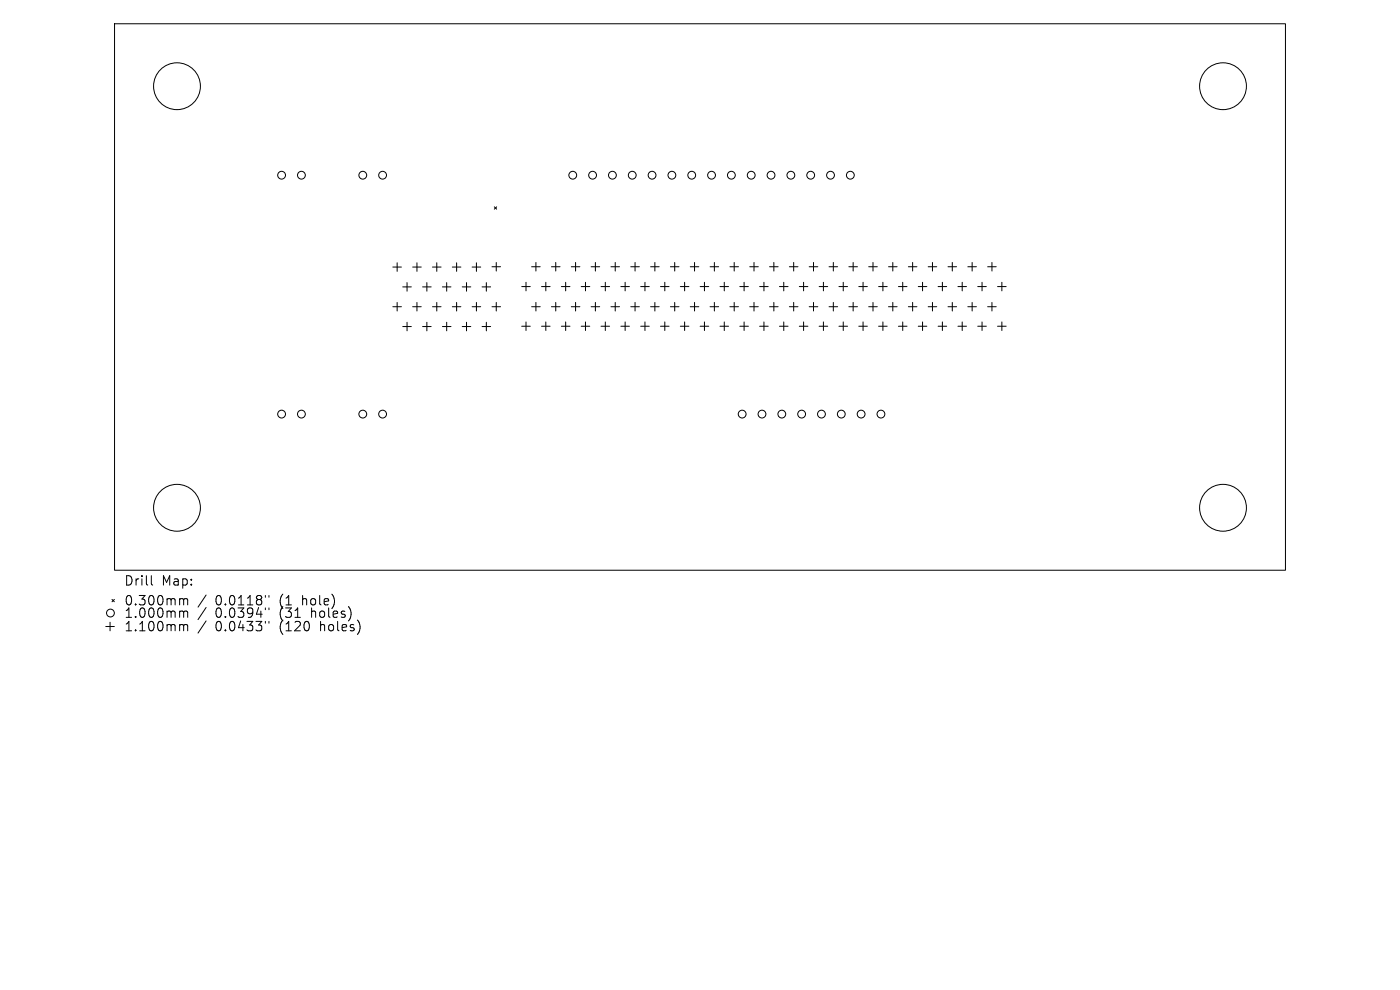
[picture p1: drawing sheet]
<svg xmlns="http://www.w3.org/2000/svg" width="297mm" height="210mm" viewBox="0 0 297 210" stroke-linecap="round" stroke-linejoin="round" font-family="sans-serif">
<defs><g id="words">
<g font-size="2.8">
<text x="26.3" y="124.5">Drill</text>
<text x="34.3" y="124.5">Map:</text>
<text x="26.3" y="128.7">0.300mm</text>
<text x="26.3" y="131.3">1.000mm</text>
<text x="45.7" y="128.7">0.0118&quot;</text>
<text x="45.7" y="131.3">0.0394&quot;</text>
<text x="59.4" y="128.7">(1</text>
<text x="59.4" y="131.3">(31</text>
<text x="64.4" y="128.7">hole)</text>
<text x="66.3" y="131.3">holes)</text>
<text x="26.3" y="134.2">1.100mm</text>
<text x="45.7" y="134.2">0.0433&quot;</text>
<text x="59.4" y="134.2">(120</text>
<text x="68.2" y="134.2">holes)</text>
</g>
</g></defs>
<g fill="none" stroke="#000" stroke-width=".21">
<path d="M24.3 5h248.4v116h-248.4zM83.3 56.7h1.9M84.2 55.7v1.9M86.4 59.9v1.9M87.5 56.7h1.9M88.5 55.7v1.9M90.6 59.9v1.9M91.7 56.7h1.9M92.7 55.7v1.9M94.8 59.9v1.9M96 56.7h1.8M96.9 55.7v1.9"/>
<path d="M99 59.9v1.9M100.2 56.7h1.8M101.1 55.7v1.9M103.2 59.9v1.9M104.4 56.6h1.8M104.9 43.9l.5 .5M105.3 55.7v1.8M105.4 43.9l-.5 .5M111.6 59.9v1.8M112.8 56.6h1.8M113.7 55.7v1.8M115.8 59.9v1.8"/>
<path d="M117 56.6h1.8M117.9 55.7v1.8M120 59.9v1.8M121.2 56.6h1.8M122.1 55.7v1.8M124.2 59.9v1.8M125.4 56.6h1.8M126.3 55.7v1.8M128.4 59.9v1.8M129.6 56.6h1.8M130.5 55.7v1.8M132.6 59.9v1.8"/>
<path d="M133.8 56.6h1.8M134.7 55.7v1.8M136.8 59.9v1.8M138 56.6h1.8M138.9 55.7v1.8M141 59.9v1.8M142.2 56.6h1.8M143.1 55.7v1.8M145.2 59.9v1.8M146.4 56.6h1.9M147.3 55.7v1.8M149.4 59.9v1.8"/>
<path d="M150.6 56.6h1.9M151.5 55.7v1.8M153.7 59.9v1.8M154.8 56.6h1.9M155.8 55.7v1.8M157.9 59.9v1.8M159 56.6h1.9M160 55.7v1.8M162.1 59.9v1.8M163.3 56.6h1.8M164.2 55.7v1.8M166.3 59.9v1.8"/>
<path d="M167.5 56.6h1.8M168.4 55.7v1.8M170.5 59.9v1.8M171.7 56.6h1.8M172.6 55.7v1.8M174.7 59.9v1.8M175.9 56.6h1.8M176.8 55.7v1.8M178.9 59.9v1.8M180.1 56.6h1.8M181 55.7v1.8M183.1 59.9v1.8"/>
<path d="M184.3 56.6h1.8M185.2 55.7v1.8M187.3 59.9v1.8M188.5 56.6h1.8M189.4 55.7v1.8M191.5 59.9v1.8M192.7 56.6h1.8M193.6 55.7v1.8M195.7 59.9v1.8M196.9 56.6h1.8M197.8 55.7v1.8M199.9 59.9v1.8"/>
<path d="M201.1 56.6h1.8M202 55.7v1.8M204.1 59.9v1.8M205.3 56.6h1.8M206.2 55.7v1.8M208.3 59.9v1.8M209.5 56.6h1.8M210.4 55.7v1.8M212.5 59.9v1.8M83.3 65.1h1.9M84.2 64.2v1.8M85.4 60.9h1.9"/>
<path d="M85.4 69.3h1.9M86.4 68.4v1.8M87.5 65.1h1.9M88.5 64.2v1.8M89.6 60.9h1.9M89.6 69.3h1.9M90.6 68.4v1.8M91.7 65.1h1.9M92.7 64.2v1.8M93.9 60.9h1.8M93.9 69.3h1.8M94.8 68.4v1.8"/>
<path d="M96 65.1h1.8M96.9 64.2v1.8M98.1 60.9h1.8M98.1 69.3h1.8M99 68.4v1.8M100.2 65.1h1.8M101.1 64.2v1.8M102.3 60.9h1.8M102.3 69.3h1.8M103.2 68.4v1.8M104.4 65.1h1.8M105.3 64.2v1.8"/>
<path d="M110.7 60.8h1.8M110.7 69.2h1.8M111.6 68.3v1.8M112.8 65.1h1.8M113.7 64.2v1.8M114.9 60.8h1.8M114.9 69.2h1.8M115.8 68.3v1.8M117 65.1h1.8M117.9 64.2v1.8M119.1 60.8h1.8M119.1 69.2h1.8"/>
<path d="M120 68.3v1.8M121.2 65.1h1.8M122.1 64.2v1.8M123.3 60.8h1.8M123.3 69.2h1.8M124.2 68.3v1.8M125.4 65.1h1.8M126.3 64.2v1.8M127.5 60.8h1.8M127.5 69.2h1.8M128.4 68.3v1.8M129.6 65.1h1.8"/>
<path d="M130.5 64.2v1.8M131.7 60.8h1.8M131.7 69.2h1.8M132.6 68.3v1.8M133.8 65.1h1.8M134.7 64.2v1.8M135.9 60.8h1.8M135.9 69.2h1.8M136.8 68.3v1.8M138 65.1h1.8M138.9 64.2v1.8M140.1 60.8h1.8"/>
<path d="M140.1 69.2h1.8M141 68.3v1.8M142.2 65.1h1.8M143.1 64.2v1.8M144.3 60.8h1.8M144.3 69.2h1.8M145.2 68.3v1.8M146.4 65.1h1.9M147.3 64.2v1.8M148.5 60.8h1.9M148.5 69.2h1.9M149.4 68.3v1.8"/>
<path d="M150.6 65.1h1.9M151.5 64.2v1.8M152.7 60.8h1.9M152.7 69.2h1.9M153.7 68.3v1.8M154.8 65.1h1.9M155.8 64.2v1.8M156.9 60.8h1.9M156.9 69.2h1.9M157.9 68.3v1.8M159 65.1h1.9M160 64.2v1.8"/>
<path d="M161.2 60.8h1.8M161.2 69.2h1.8M162.1 68.3v1.8M163.3 65.1h1.8M164.2 64.2v1.8M165.4 60.8h1.8M165.4 69.2h1.8M166.3 68.3v1.8M167.5 65.1h1.8M168.4 64.2v1.8M169.6 60.8h1.8M169.6 69.2h1.8"/>
<path d="M170.5 68.3v1.8M171.7 65.1h1.8M172.6 64.2v1.8M173.8 60.8h1.8M173.8 69.2h1.8M174.7 68.3v1.8M175.9 65.1h1.8M176.8 64.2v1.8M178 60.8h1.8M178 69.2h1.8M178.9 68.3v1.8M180.1 65.1h1.8"/>
<path d="M181 64.2v1.8M182.2 60.8h1.8M182.2 69.2h1.8M183.1 68.3v1.8M184.3 65.1h1.8M185.2 64.2v1.8M186.4 60.8h1.8M186.4 69.2h1.8M187.3 68.3v1.8M188.5 65.1h1.8M189.4 64.2v1.8M190.6 60.8h1.8"/>
<path d="M190.6 69.2h1.8M191.5 68.3v1.8M192.7 65.1h1.8M193.6 64.2v1.8M194.8 60.8h1.8M194.8 69.2h1.8M195.7 68.3v1.8M196.9 65.1h1.8M197.8 64.2v1.8M199 60.8h1.8M199 69.2h1.8M199.9 68.3v1.8"/>
<path d="M201.1 65.1h1.8M202 64.2v1.8M203.2 60.8h1.8M203.2 69.2h1.8M204.1 68.3v1.8M205.3 65.1h1.8M206.2 64.2v1.8M207.4 60.8h1.8M207.4 69.2h1.8M208.3 68.3v1.8M209.5 65.1h1.8M210.4 64.2v1.8"/>
<path d="M211.6 60.8h1.9M211.6 69.2h1.9M212.5 68.3v1.8M22.4 132.9h1.9M23.3 132v1.8M23.8 127.2l.5 .5M24.3 127.2l-.5 .5M32.1 122.1v1.7l.3 .3M38.4 127l.5 .1 .1 .2M38.4 129.6h.3l.3 .3M38.4 132.5l.5 .1 .1 .2M39 127.3l.2-.3 .5 .1 .1 1.2"/>
<path d="M39 127.3v1M39 129.9v1.1M39 132.8v1M39 129.9l.2-.3 .5 .1 .1 1.3M39 132.8l.2-.3 .5 .1 .1 1.2M43.7 126.2l-1.7 2.6M43.7 128.9l-1.7 2.5M43.7 131.7l-1.7 2.6M56.3 126.3v.4M56.3 129v.3M56.3 131.8v.4M57.1 126.3v.4"/>
<path d="M57.1 129v.3M57.1 131.8v.4"/>
<circle cx="37.5" cy="18.3" r="5"/>
<circle cx="259.5" cy="18.3" r="5"/>
<circle cx="59.7" cy="37.2" r=".83"/>
<circle cx="63.9" cy="37.2" r=".83"/>
<circle cx="77" cy="37.2" r=".83"/>
<circle cx="81.2" cy="37.2" r=".83"/>
<circle cx="121.5" cy="37.2" r=".83"/>
<circle cx="125.7" cy="37.2" r=".83"/>
<circle cx="129.9" cy="37.2" r=".83"/>
<circle cx="134.1" cy="37.2" r=".83"/>
<circle cx="138.3" cy="37.2" r=".83"/>
<circle cx="142.5" cy="37.2" r=".83"/>
<circle cx="146.7" cy="37.2" r=".83"/>
<circle cx="151" cy="37.2" r=".83"/>
<circle cx="155.2" cy="37.2" r=".83"/>
<circle cx="159.4" cy="37.2" r=".83"/>
<circle cx="163.6" cy="37.2" r=".83"/>
<circle cx="167.8" cy="37.2" r=".83"/>
<circle cx="172" cy="37.2" r=".83"/>
<circle cx="176.2" cy="37.2" r=".83"/>
<circle cx="180.4" cy="37.2" r=".83"/>
<circle cx="59.7" cy="87.8" r=".83"/>
<circle cx="63.9" cy="87.8" r=".83"/>
<circle cx="77" cy="87.8" r=".83"/>
<circle cx="81.2" cy="87.8" r=".83"/>
<circle cx="157.4" cy="87.8" r=".83"/>
<circle cx="161.6" cy="87.8" r=".83"/>
<circle cx="165.9" cy="87.8" r=".83"/>
<circle cx="170.1" cy="87.8" r=".83"/>
<circle cx="174.3" cy="87.8" r=".83"/>
<circle cx="178.5" cy="87.8" r=".83"/>
<circle cx="182.7" cy="87.8" r=".83"/>
<circle cx="186.9" cy="87.8" r=".83"/>
<circle cx="37.5" cy="107.7" r="5"/>
<circle cx="259.5" cy="107.7" r="5"/>
<circle cx="23.4" cy="130" r=".83"/>
</g>
<use href="#words"/>
</svg>
